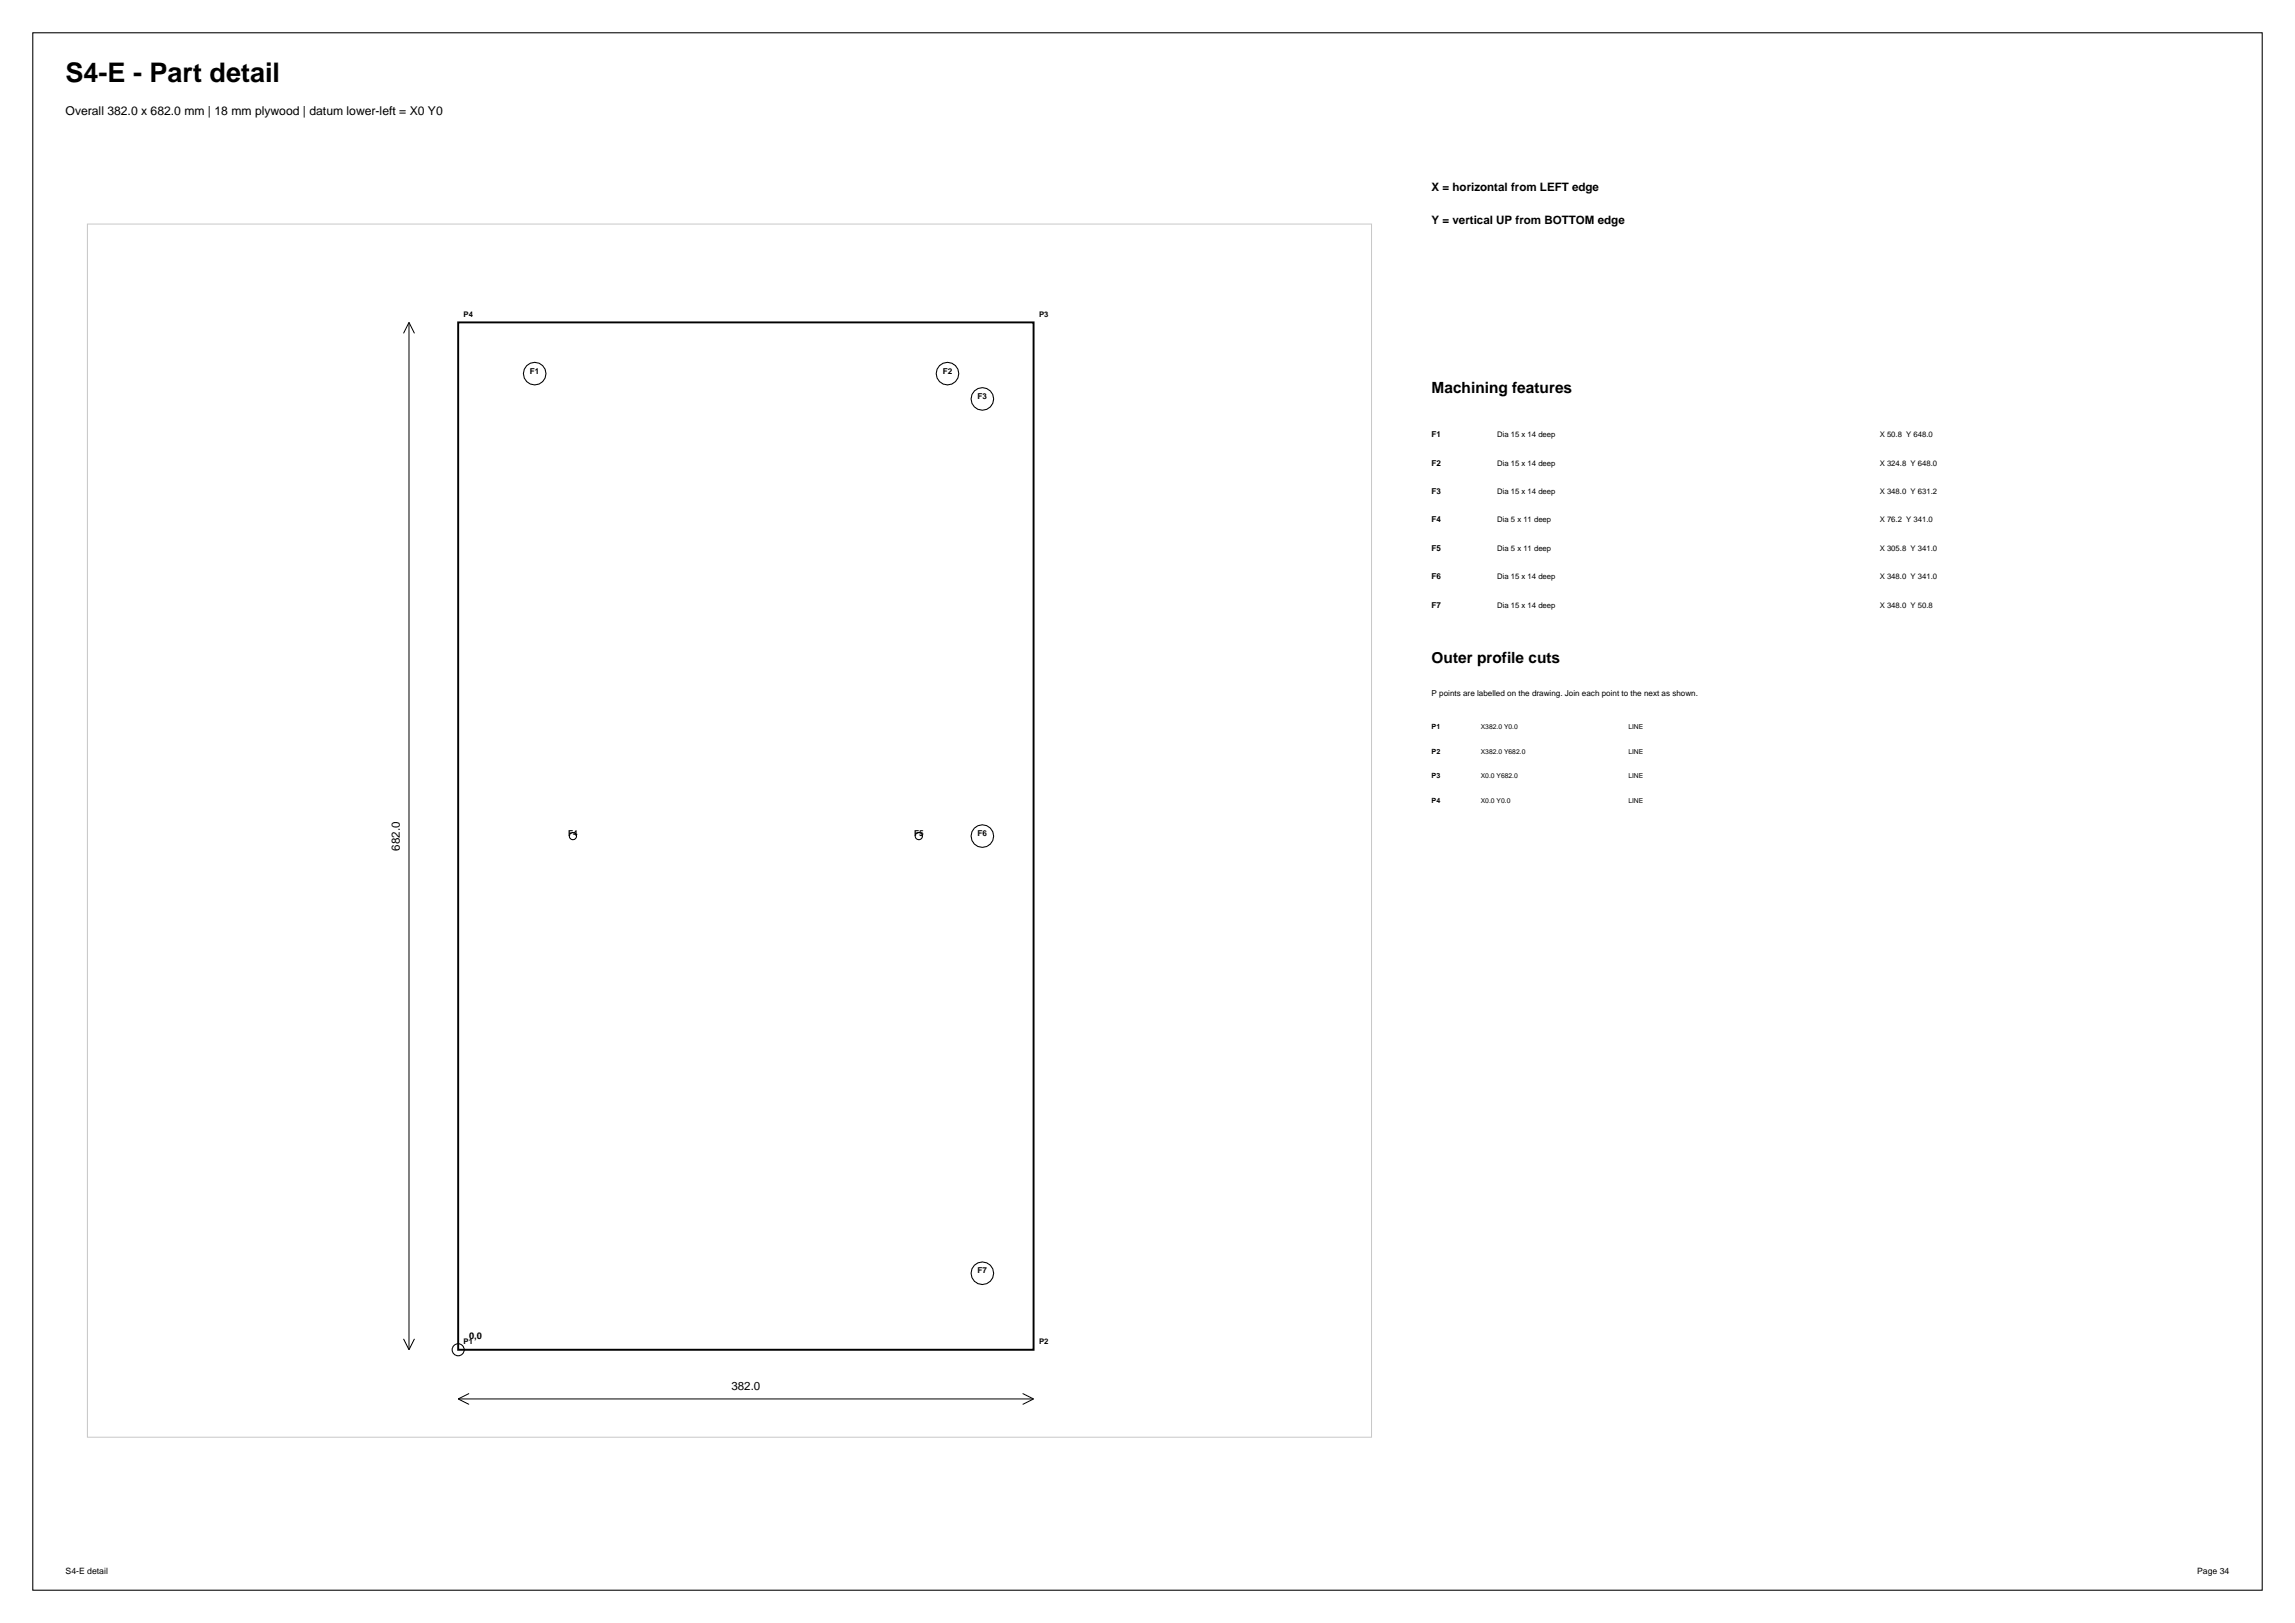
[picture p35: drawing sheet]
<svg xmlns="http://www.w3.org/2000/svg" width="420mm" height="297mm" viewBox="0 0 420 297" stroke-linecap="round" stroke-linejoin="round" font-family="sans-serif">
<defs><g id="words">
<text font-size="4.9" x="12" y="15">S4-E - Part detail</text>
<g font-size="2.8">
<text x="262" y="72">Machining features</text>
<text x="262" y="121.4">Outer profile cuts</text>
</g>
<text font-size="2.2" x="12" y="21">Overall 382.0 x 682.0 mm | 18 mm plywood | datum lower-left = X0 Y0</text>
<g font-size="2.1">
<text x="262" y="35">X = horizontal from LEFT edge</text>
<text x="262" y="41">Y = vertical UP from BOTTOM edge</text>
<text x="73.1" y="155.6" transform="rotate(-90 73.1 155.6)">682.0</text>
<text x="133.9" y="254.4">382.0</text>
</g>
<text font-size="1.7" x="85.8" y="245">0,0</text>
<g font-size="1.6">
<text x="12" y="288">S4-E detail</text>
<text x="402.1" y="288">Page 34</text>
</g>
<g font-size="1.5">
<text x="97" y="68.4">F1</text>
<text x="172.5" y="68.4">F2</text>
<text x="178.9" y="73">F3</text>
<text x="262" y="80">F1</text>
<text x="262" y="85.2">F2</text>
<text x="262" y="90.4">F3</text>
<text x="262" y="95.6">F4</text>
<text x="262" y="100.8">F5</text>
<text x="262" y="106">F6</text>
<text x="262" y="111.2">F7</text>
<text x="262" y="127.4">P points are labelled on the drawing. Join each point to the next as shown.</text>
<text x="104" y="153">F4</text>
<text x="167.3" y="153">F5</text>
<text x="178.9" y="153">F6</text>
<text x="178.9" y="233">F7</text>
</g>
<g font-size="1.4">
<text x="84.8" y="58">P4</text>
<text x="190.2" y="58">P3</text>
<text x="274" y="80">Dia 15 x 14 deep</text>
<text x="344" y="80">X 50.8 Y 648.0</text>
<text x="274" y="85.2">Dia 15 x 14 deep</text>
<text x="344" y="85.2">X 324.8 Y 648.0</text>
<text x="274" y="90.4">Dia 15 x 14 deep</text>
<text x="274" y="95.6">Dia 5 x 11 deep</text>
<text x="344" y="90.4">X 348.0 Y 631.2</text>
<text x="344" y="95.6">X 76.2 Y 341.0</text>
<text x="274" y="100.8">Dia 5 x 11 deep</text>
<text x="344" y="100.8">X 305.8 Y 341.0</text>
<text x="274" y="106">Dia 15 x 14 deep</text>
<text x="344" y="106">X 348.0 Y 341.0</text>
<text x="274" y="111.2">Dia 15 x 14 deep</text>
<text x="344" y="111.2">X 348.0 Y 50.8</text>
<text x="84.8" y="246">P1</text>
<text x="190.2" y="246">P2</text>
</g>
<g font-size="1.3">
<text x="262" y="133.4">P1</text>
<text x="262" y="137.9">P2</text>
<text x="262" y="142.4">P3</text>
<text x="262" y="146.9">P4</text>
</g>
<g font-size="1.2">
<text x="271" y="133.4">X382.0 Y0.0</text>
<text x="271" y="137.9">X382.0 Y682.0</text>
<text x="298" y="133.4">LINE</text>
<text x="298" y="137.9">LINE</text>
<text x="271" y="142.4">X0.0 Y682.0</text>
<text x="298" y="142.4">LINE</text>
<text x="271" y="146.9">X0.0 Y0.0</text>
<text x="298" y="146.9">LINE</text>
</g>
</g></defs>
<g fill="none" stroke="#000" stroke-width=".19">
<path d="M6 6h408v285h-408z"/>
<circle cx="97.9" cy="68.4" r="2.07"/>
<circle cx="173.4" cy="68.4" r="2.07"/>
<circle cx="179.8" cy="73" r="2.07"/>
<circle cx="104.9" cy="153" r=".66"/>
<circle cx="168.1" cy="153" r=".66"/>
<circle cx="179.8" cy="153" r="2.07"/>
<circle cx="179.8" cy="233" r="2.07"/>
<circle cx="83.8" cy="247" r="1.1"/>
</g>
<path d="M16 41h235v222h-235z" fill="none" stroke="#c7c7c7" stroke-width=".18"/>
<path d="M83.8 59h105.4v188h-105.4z" fill="none" stroke="#000" stroke-width=".35"/>
<path d="M74.8 59v188M74.8 59l-1 2M74.8 59l1 2M73.8 245l1 2M75.8 245l-1 2M83.8 256h105.4M83.8 256l2 1M85.8 255l-2 1M187.2 255l2 1M189.2 256l-2 1" fill="none" stroke="#000" stroke-width=".18"/>
<use href="#words"/>
</svg>
